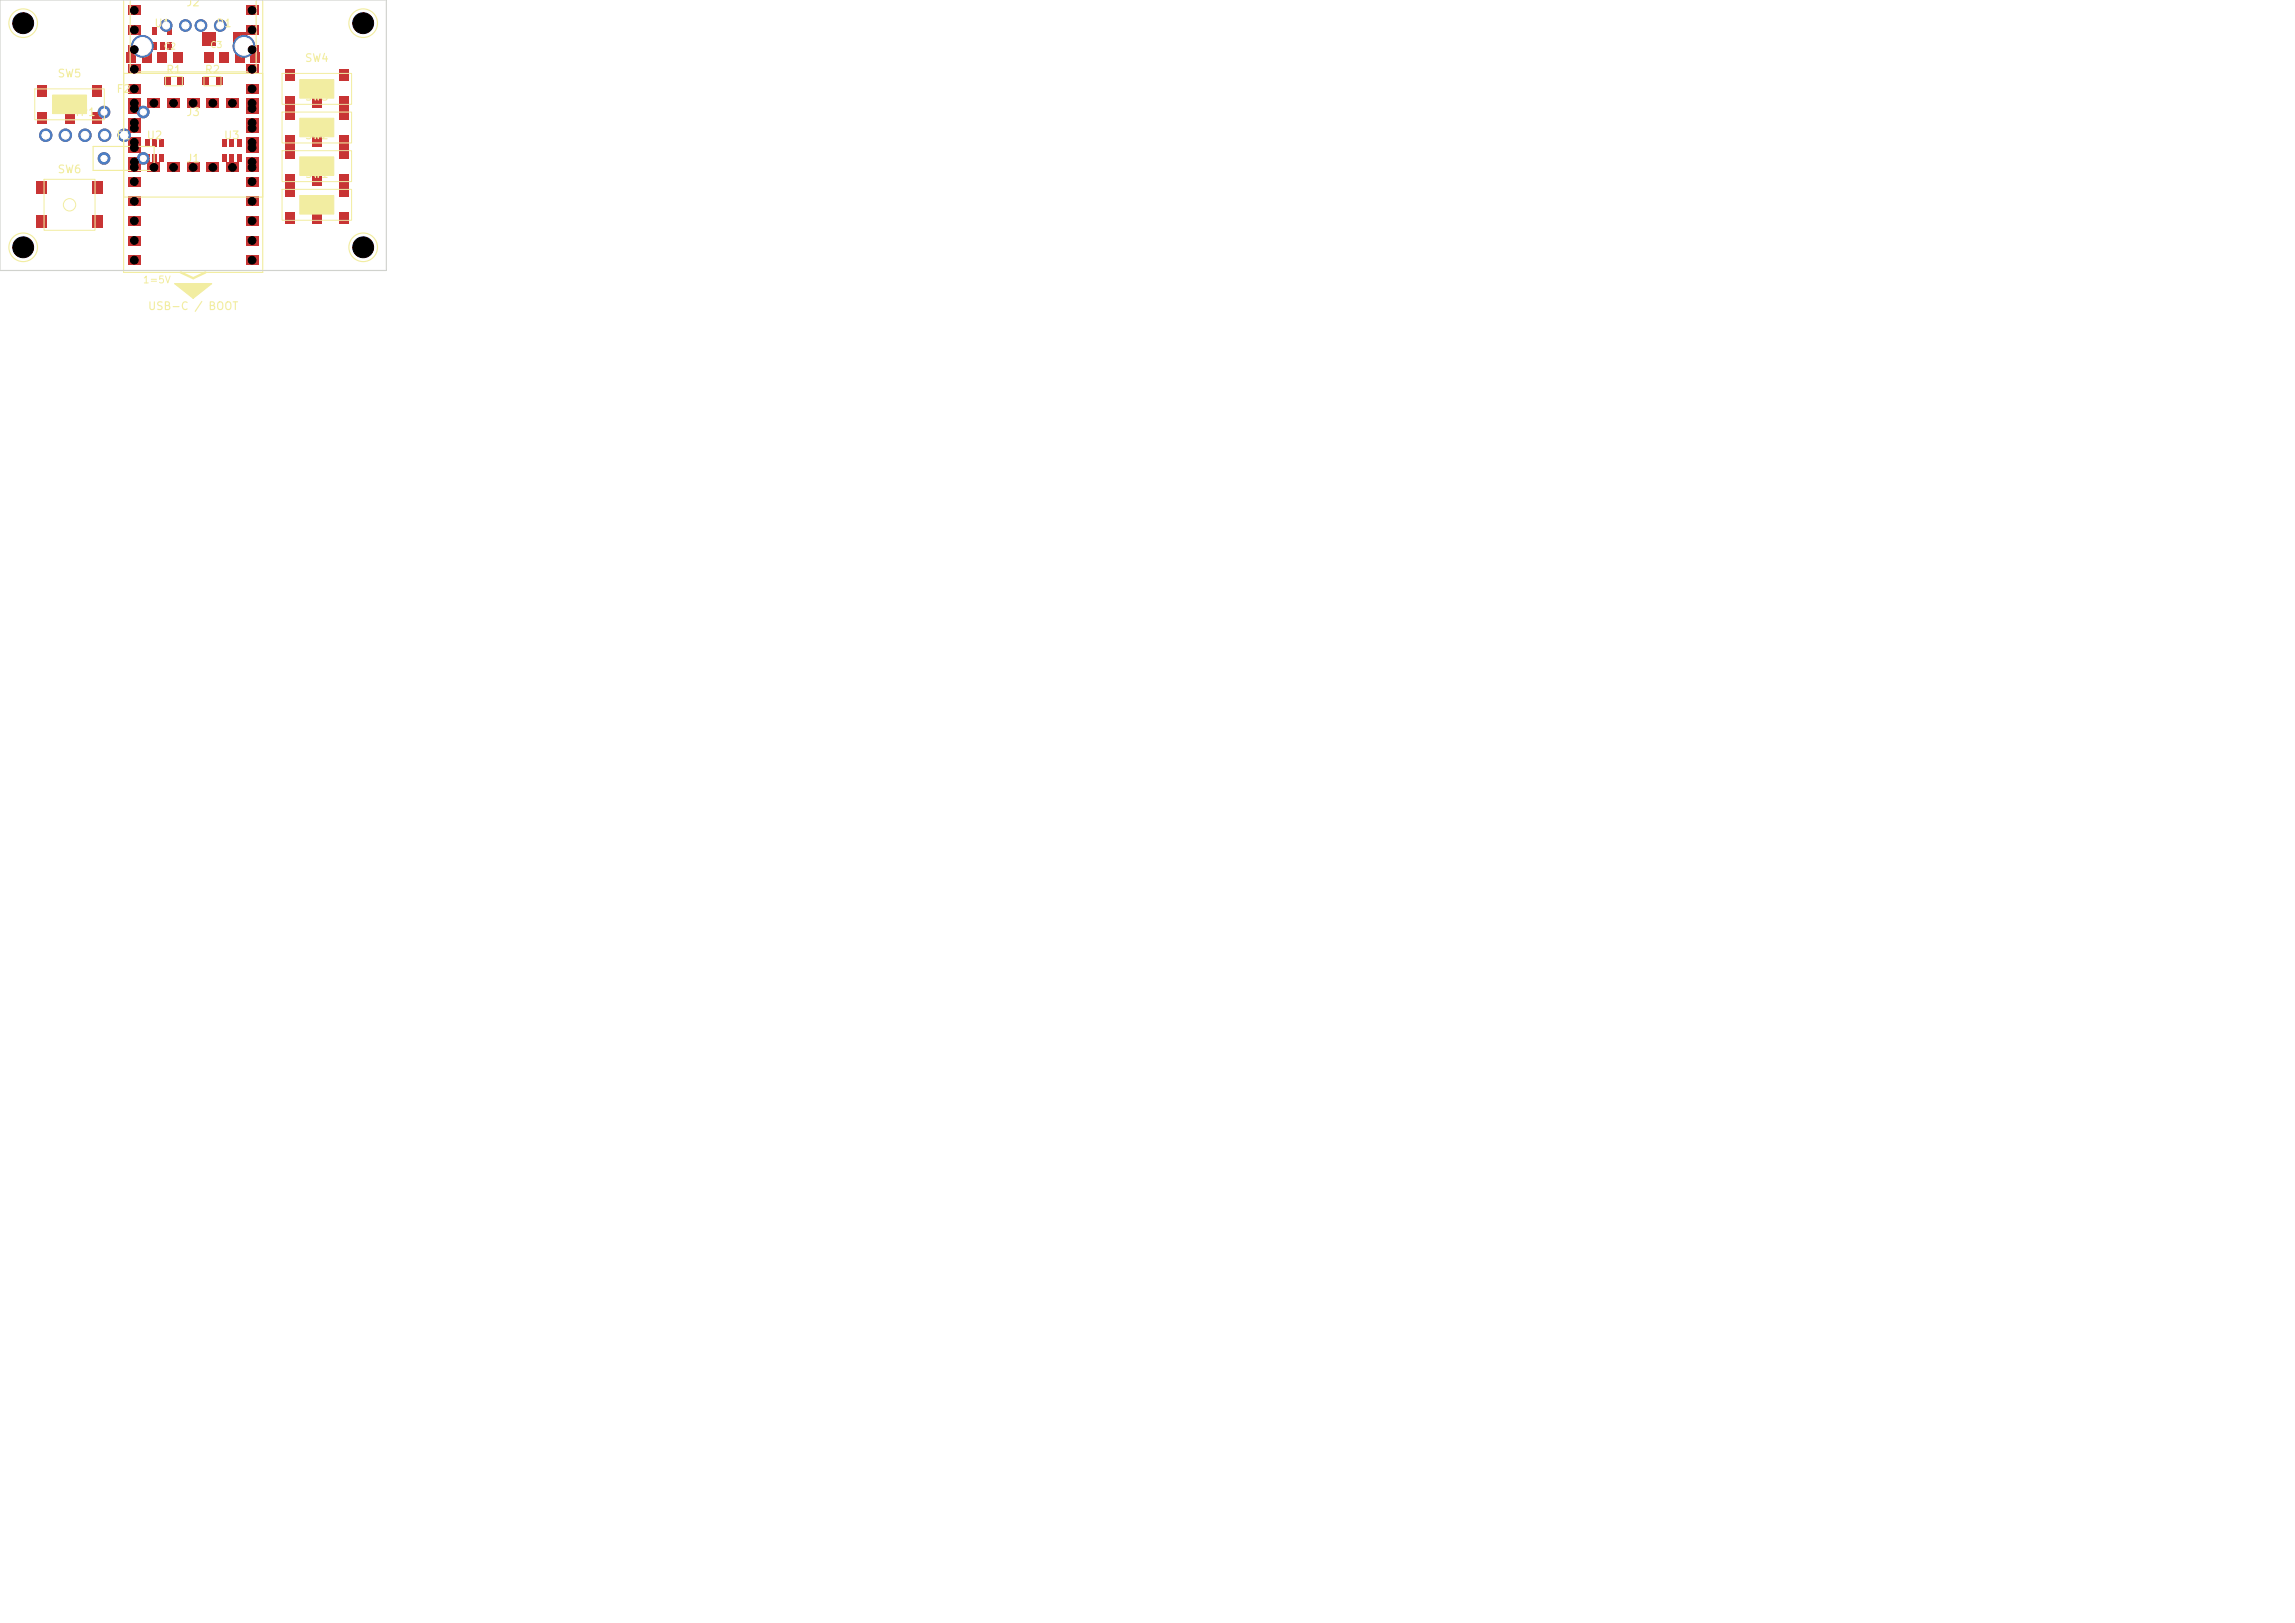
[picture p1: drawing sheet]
<svg xmlns="http://www.w3.org/2000/svg" width="297mm" height="210mm" viewBox="0 0 297 210" stroke-linecap="round" stroke-linejoin="round" font-family="sans-serif">
<defs><g id="words">
<g font-size="1" fill="#f2eda1">
<text x="19.9" y="3.8">U1</text>
<text x="24" y="1.1">J2</text>
<text x="27.9" y="3.8">D1</text>
<text x="7.4" y="10.3">SW5</text>
<text x="21.4" y="9.8">R1</text>
<text x="26.4" y="9.8">R2</text>
<text x="39.4" y="8.3">SW4</text>
<text x="9.5" y="15.3">TP1</text>
<text x="15" y="12.3">F2</text>
<text x="24" y="15.3">J3</text>
<text x="39.4" y="13.3">SW3</text>
<text x="7.4" y="22.7">SW6</text>
<text x="15" y="18.3">F1</text>
<text x="18.9" y="18.3">U2</text>
<text x="24" y="21.3">J1</text>
<text x="28.9" y="18.3">U3</text>
<text x="39.4" y="23.3">SW1</text>
<text x="39.4" y="18.3">SW2</text>
<text x="19.1" y="40.4">USB-C / BOOT</text>
</g>
<g font-size=".9" fill="#f2eda1">
<text x="27.8" y="-.5">1=5V</text>
<text x="18.4" y="36.9">1=5V</text>
</g>
<g font-size=".8" fill="#f2eda1">
<text x="17.1" y="6.4">C1</text>
<text x="21.1" y="6.6">C2</text>
<text x="27.1" y="6.4">C3</text>
<text x="31.1" y="6.6">C4</text>
</g>
</g></defs>
<g fill="#c83434">
<path d="M16.6 33.1h1.6v1.2h-1.6z"/>
<path d="M16.6 30.5h1.6v1.2h-1.6z"/>
<path d="M16.6 28h1.6v1.2h-1.6z"/>
<path d="M16.6 25.4h1.6v1.2h-1.6z"/>
<path d="M16.6 22.9h1.6v1.2h-1.6z"/>
<path d="M16.6 20.4h1.6v1.2h-1.6z"/>
<path d="M16.6 17.8h1.6v1.2h-1.6z"/>
<path d="M16.6 15.3h1.6v1.2h-1.6z"/>
<path d="M16.6 12.7h1.6v1.2h-1.6z"/>
<path d="M31.8 33.1h1.6v1.2h-1.6z"/>
<path d="M31.8 30.5h1.6v1.2h-1.6z"/>
<path d="M31.8 28h1.6v1.2h-1.6z"/>
<path d="M31.8 25.4h1.6v1.2h-1.6z"/>
<path d="M31.8 22.9h1.6v1.2h-1.6z"/>
<path d="M31.8 20.4h1.6v1.2h-1.6z"/>
<path d="M31.8 17.8h1.6v1.2h-1.6z"/>
<path d="M31.8 15.3h1.6v1.2h-1.6z"/>
<path d="M31.8 12.7h1.6v1.2h-1.6z"/>
<path d="M19.1 12.7h1.6v1.2h-1.6z"/>
<path d="M21.7 12.7h1.6v1.2h-1.6z"/>
<path d="M24.2 12.7h1.6v1.2h-1.6z"/>
<path d="M26.7 12.7h1.6v1.2h-1.6z"/>
<path d="M29.3 12.7h1.6v1.2h-1.6z"/>
<path d="M21.2 10h.9v1h-.9z"/>
<path d="M22.9 10h.9v1h-.9z"/>
<path d="M26.2 10h.9v1h-.9z"/>
<path d="M27.9 10h.9v1h-.9z"/>
</g>
<g fill="#c83434" stroke="#c83434" stroke-width=".13">
<circle cx="13.5" cy="20.5" r=".75"/>
<circle cx="18.5" cy="20.5" r=".75"/>
<circle cx="21.5" cy="3.3" r=".75"/>
<circle cx="24" cy="3.3" r=".75"/>
<circle cx="26" cy="3.3" r=".75"/>
<circle cx="28.5" cy="3.3" r=".75"/>
<circle cx="18.4" cy="6" r="1.4"/>
<circle cx="31.6" cy="6" r="1.4"/>
</g>
<g fill="#c83434">
<path d="M36.9 27.5h1.2v1.5h-1.2z"/>
<path d="M40.4 27.5h1.2v1.5h-1.2z"/>
<path d="M43.9 27.5h1.2v1.5h-1.2z"/>
<path d="M36.9 24h1.2v1.5h-1.2z"/>
<path d="M43.9 24h1.2v1.5h-1.2z"/>
<path d="M36.9 22.5h1.2v1.5h-1.2z"/>
<path d="M40.4 22.5h1.2v1.5h-1.2z"/>
<path d="M43.9 22.5h1.2v1.5h-1.2z"/>
<path d="M36.9 19h1.2v1.5h-1.2z"/>
<path d="M43.9 19h1.2v1.5h-1.2z"/>
<path d="M36.9 17.5h1.2v1.5h-1.2z"/>
<path d="M40.4 17.5h1.2v1.5h-1.2z"/>
<path d="M43.9 17.5h1.2v1.5h-1.2z"/>
<path d="M36.9 14h1.2v1.5h-1.2z"/>
<path d="M43.9 14h1.2v1.5h-1.2z"/>
<path d="M36.9 12.5h1.2v1.5h-1.2z"/>
<path d="M40.4 12.5h1.2v1.5h-1.2z"/>
<path d="M43.9 12.5h1.2v1.5h-1.2z"/>
<path d="M36.9 9h1.2v1.5h-1.2z"/>
<path d="M43.9 9h1.2v1.5h-1.2z"/>
<path d="M31.8 .7h1.6v1.2h-1.6z"/>
<path d="M31.8 3.3h1.6v1.2h-1.6z"/>
<path d="M31.8 5.8h1.6v1.2h-1.6z"/>
<path d="M31.8 8.4h1.6v1.2h-1.6z"/>
<path d="M31.8 10.9h1.6v1.2h-1.6z"/>
<path d="M31.8 13.4h1.6v1.2h-1.6z"/>
<path d="M31.8 16h1.6v1.2h-1.6z"/>
<path d="M31.8 18.5h1.6v1.2h-1.6z"/>
<path d="M31.8 21.1h1.6v1.2h-1.6z"/>
<path d="M16.6 .7h1.6v1.2h-1.6z"/>
<path d="M16.6 3.3h1.6v1.2h-1.6z"/>
<path d="M16.6 5.8h1.6v1.2h-1.6z"/>
<path d="M16.6 8.4h1.6v1.2h-1.6z"/>
<path d="M16.6 10.9h1.6v1.2h-1.6z"/>
<path d="M16.6 13.4h1.6v1.2h-1.6z"/>
<path d="M16.6 16h1.6v1.2h-1.6z"/>
<path d="M16.6 18.5h1.6v1.2h-1.6z"/>
<path d="M16.6 21.1h1.6v1.2h-1.6z"/>
<path d="M29.3 21.1h1.6v1.2h-1.6z"/>
<path d="M26.7 21.1h1.6v1.2h-1.6z"/>
<path d="M24.2 21.1h1.6v1.2h-1.6z"/>
<path d="M21.7 21.1h1.6v1.2h-1.6z"/>
<path d="M19.1 21.1h1.6v1.2h-1.6z"/>
<path d="M4.6 27.9h1.4v1.6h-1.4z"/>
<path d="M4.6 23.5h1.4v1.6h-1.4z"/>
<path d="M12 23.5h1.3v1.6h-1.3z"/>
<path d="M12 27.9h1.3v1.6h-1.3z"/>
<path d="M4.9 14.5h1.2v1.5h-1.2z"/>
<path d="M8.4 14.5h1.2v1.5h-1.2z"/>
<path d="M11.9 14.5h1.2v1.5h-1.2z"/>
<path d="M4.9 11h1.2v1.5h-1.2z"/>
<path d="M11.9 11h1.2v1.5h-1.2z"/>
</g>
<g fill="#c83434" stroke="#c83434" stroke-width=".13">
<circle cx="5.9" cy="17.5" r=".8"/>
<circle cx="8.5" cy="17.5" r=".8"/>
<circle cx="11" cy="17.5" r=".8"/>
<circle cx="13.5" cy="17.5" r=".8"/>
<circle cx="16.1" cy="17.5" r=".8"/>
</g>
<g fill="#c83434">
<path d="M19.7 5.5h.6v1h-.6z"/>
<path d="M20.7 5.5h.6v1h-.6z"/>
<path d="M21.6 5.5h.7v1h-.7z"/>
<path d="M21.6 3.6h.7v1h-.7z"/>
<path d="M19.7 3.6h.6v1h-.6z"/>
<path d="M26.1 4.1h1.8v1.8h-1.8z"/>
<path d="M30.1 4.1h1.8v1.8h-1.8z"/>
<path d="M16.4 6.8h1.2v1.4h-1.2z"/>
<path d="M18.4 6.8h1.2v1.4h-1.2z"/>
<path d="M20.4 6.8h1.2v1.4h-1.2z"/>
<path d="M22.4 6.8h1.2v1.4h-1.2z"/>
<path d="M26.4 6.8h1.2v1.4h-1.2z"/>
<path d="M28.4 6.8h1.2v1.4h-1.2z"/>
<path d="M30.4 6.8h1.2v1.4h-1.2z"/>
<path d="M32.4 6.8h1.2v1.4h-1.2z"/>
</g>
<g fill="#c83434" stroke="#c83434" stroke-width=".13">
<circle cx="13.5" cy="14.5" r=".75"/>
<circle cx="18.5" cy="14.5" r=".75"/>
</g>
<g fill="#c83434">
<path d="M18.7 20h.6v1h-.6z"/>
<path d="M19.7 20h.6v1h-.6z"/>
<path d="M20.6 20h.6v1h-.6z"/>
<path d="M20.6 18.1h.6v1h-.6z"/>
<path d="M19.7 18.1h.6v1h-.6z"/>
<path d="M18.7 18.1h.6v1h-.6z"/>
<path d="M28.7 20h.6v1h-.6z"/>
<path d="M29.7 20h.6v1h-.6z"/>
<path d="M30.6 20h.6v1h-.6z"/>
<path d="M30.6 18.1h.6v1h-.6z"/>
<path d="M29.7 18.1h.6v1h-.6z"/>
<path d="M28.7 18.1h.6v1h-.6z"/>
</g>
<g fill="#4d7fc4" stroke="#4d7fc4" stroke-width=".13">
<circle cx="13.5" cy="20.5" r=".75"/>
<circle cx="18.5" cy="20.5" r=".75"/>
<circle cx="21.5" cy="3.3" r=".75"/>
<circle cx="24" cy="3.3" r=".75"/>
<circle cx="26" cy="3.3" r=".75"/>
<circle cx="28.5" cy="3.3" r=".75"/>
<circle cx="18.4" cy="6" r="1.4"/>
<circle cx="31.6" cy="6" r="1.4"/>
<circle cx="5.9" cy="17.5" r=".8"/>
<circle cx="8.5" cy="17.5" r=".8"/>
<circle cx="11" cy="17.5" r=".8"/>
<circle cx="13.5" cy="17.5" r=".8"/>
<circle cx="16.1" cy="17.5" r=".8"/>
<circle cx="13.5" cy="14.5" r=".75"/>
<circle cx="18.5" cy="14.5" r=".75"/>
</g>
<path d="M16 9.5h18v25.8h-18zM22.6 36.7h4.8l-2.4 1.9z" fill="none" stroke="#f2eda1" stroke-width=".15"/>
<path d="M23.4 35.3l1.6 .7 1.6-.7" fill="none" stroke="#f2eda1" stroke-width=".3"/>
<path d="M22.6 36.7h4.8l-2.4 1.9z" fill="#f2eda1"/>
<g fill="none" stroke="#f2eda1" stroke-width=".13">
<path d="M4.5 11.5h9v4h-9zM21.4 9.9h2.2v1.2h-2.2zM26.4 9.9h2.2v1.2h-2.2zM36.5 19.5h9v4h-9zM36.5 14.5h9v4h-9zM36.5 9.5h9v4h-9zM5.7 23.2h6.6v6.6h-6.6zM36.5 24.5h9v4h-9z"/>
<circle cx="9" cy="26.5" r=".8"/>
</g>
<g fill="none" stroke="#f2eda1" stroke-width=".15">
<path d="M16 -.1v25.6h18v-25.5M16.9 -.1v9.4h16.2v-9.3M12.1 19h7.8v3.1h-7.8z"/>
<circle cx="3" cy="3" r="1.85"/>
<circle cx="47" cy="3" r="1.85"/>
<circle cx="3" cy="32" r="1.85"/>
<circle cx="47" cy="32" r="1.85"/>
</g>
<g fill="#f2eda1" stroke="#f2eda1" stroke-width=".13">
<path d="M38.8 25.3h4.4v2.4h-4.4z"/>
<path d="M38.8 20.3h4.4v2.4h-4.4z"/>
<path d="M38.8 15.3h4.4v2.4h-4.4z"/>
<path d="M38.8 10.3h4.4v2.4h-4.4z"/>
<path d="M6.8 12.3h4.4v2.4h-4.4z"/>
</g>
<path d="M0 0h50v35h-50z" fill="none" stroke="#d0d2cd" stroke-width=".15"/>
<g fill="#000" stroke="#000" stroke-width=".13">
<circle cx="3" cy="3" r="1.35"/>
<circle cx="17.4" cy="9" r=".5"/>
<circle cx="17.4" cy="11.5" r=".5"/>
<circle cx="17.4" cy="18.4" r=".5"/>
<circle cx="17.4" cy="3.9" r=".5"/>
<circle cx="17.4" cy="15.9" r=".5"/>
<circle cx="17.4" cy="1.3" r=".5"/>
<circle cx="17.4" cy="14" r=".5"/>
<circle cx="17.4" cy="19.1" r=".5"/>
<circle cx="17.4" cy="13.3" r=".5"/>
<circle cx="17.4" cy="6.4" r=".5"/>
<circle cx="17.4" cy="16.6" r=".5"/>
<circle cx="19.9" cy="13.3" r=".5"/>
<circle cx="22.5" cy="13.3" r=".5"/>
<circle cx="25" cy="13.3" r=".5"/>
<circle cx="27.5" cy="13.3" r=".5"/>
<circle cx="30.1" cy="13.3" r=".5"/>
<circle cx="32.6" cy="13.3" r=".5"/>
<circle cx="32.6" cy="16.6" r=".5"/>
<circle cx="32.6" cy="19.1" r=".5"/>
<circle cx="32.6" cy="6.4" r=".5"/>
<circle cx="32.6" cy="3.9" r=".5"/>
<circle cx="32.6" cy="11.5" r=".5"/>
<circle cx="32.6" cy="9" r=".5"/>
<circle cx="32.6" cy="15.9" r=".5"/>
<circle cx="32.6" cy="14" r=".5"/>
<circle cx="32.6" cy="1.3" r=".5"/>
<circle cx="32.6" cy="18.4" r=".5"/>
<circle cx="47" cy="3" r="1.35"/>
<circle cx="3" cy="32" r="1.35"/>
<circle cx="17.4" cy="33.7" r=".5"/>
<circle cx="17.4" cy="28.6" r=".5"/>
<circle cx="17.4" cy="21.7" r=".5"/>
<circle cx="17.4" cy="23.5" r=".5"/>
<circle cx="17.4" cy="26" r=".5"/>
<circle cx="17.4" cy="21" r=".5"/>
<circle cx="17.4" cy="31.1" r=".5"/>
<circle cx="19.9" cy="21.7" r=".5"/>
<circle cx="22.5" cy="21.7" r=".5"/>
<circle cx="25" cy="21.7" r=".5"/>
<circle cx="27.5" cy="21.7" r=".5"/>
<circle cx="30.1" cy="21.7" r=".5"/>
<circle cx="32.6" cy="33.7" r=".5"/>
<circle cx="32.6" cy="23.5" r=".5"/>
<circle cx="32.6" cy="31.1" r=".5"/>
<circle cx="32.6" cy="26" r=".5"/>
<circle cx="32.6" cy="21" r=".5"/>
<circle cx="32.6" cy="21.7" r=".5"/>
<circle cx="32.6" cy="28.6" r=".5"/>
<circle cx="47" cy="32" r="1.35"/>
</g>
<g fill="#fff" stroke="#fff" stroke-width=".13">
<circle cx="13.5" cy="20.5" r=".4"/>
<circle cx="18.5" cy="20.5" r=".4"/>
<circle cx="21.5" cy="3.3" r=".46"/>
<circle cx="24" cy="3.3" r=".46"/>
<circle cx="26" cy="3.3" r=".46"/>
<circle cx="28.5" cy="3.3" r=".46"/>
<circle cx="18.4" cy="6" r="1.15"/>
<circle cx="31.6" cy="6" r="1.15"/>
<circle cx="5.9" cy="17.5" r=".5"/>
<circle cx="8.5" cy="17.5" r=".5"/>
<circle cx="11" cy="17.5" r=".5"/>
<circle cx="13.5" cy="17.5" r=".5"/>
<circle cx="16.1" cy="17.5" r=".5"/>
<circle cx="13.5" cy="14.5" r=".4"/>
<circle cx="18.5" cy="14.5" r=".4"/>
</g>
<use href="#words"/>
</svg>
